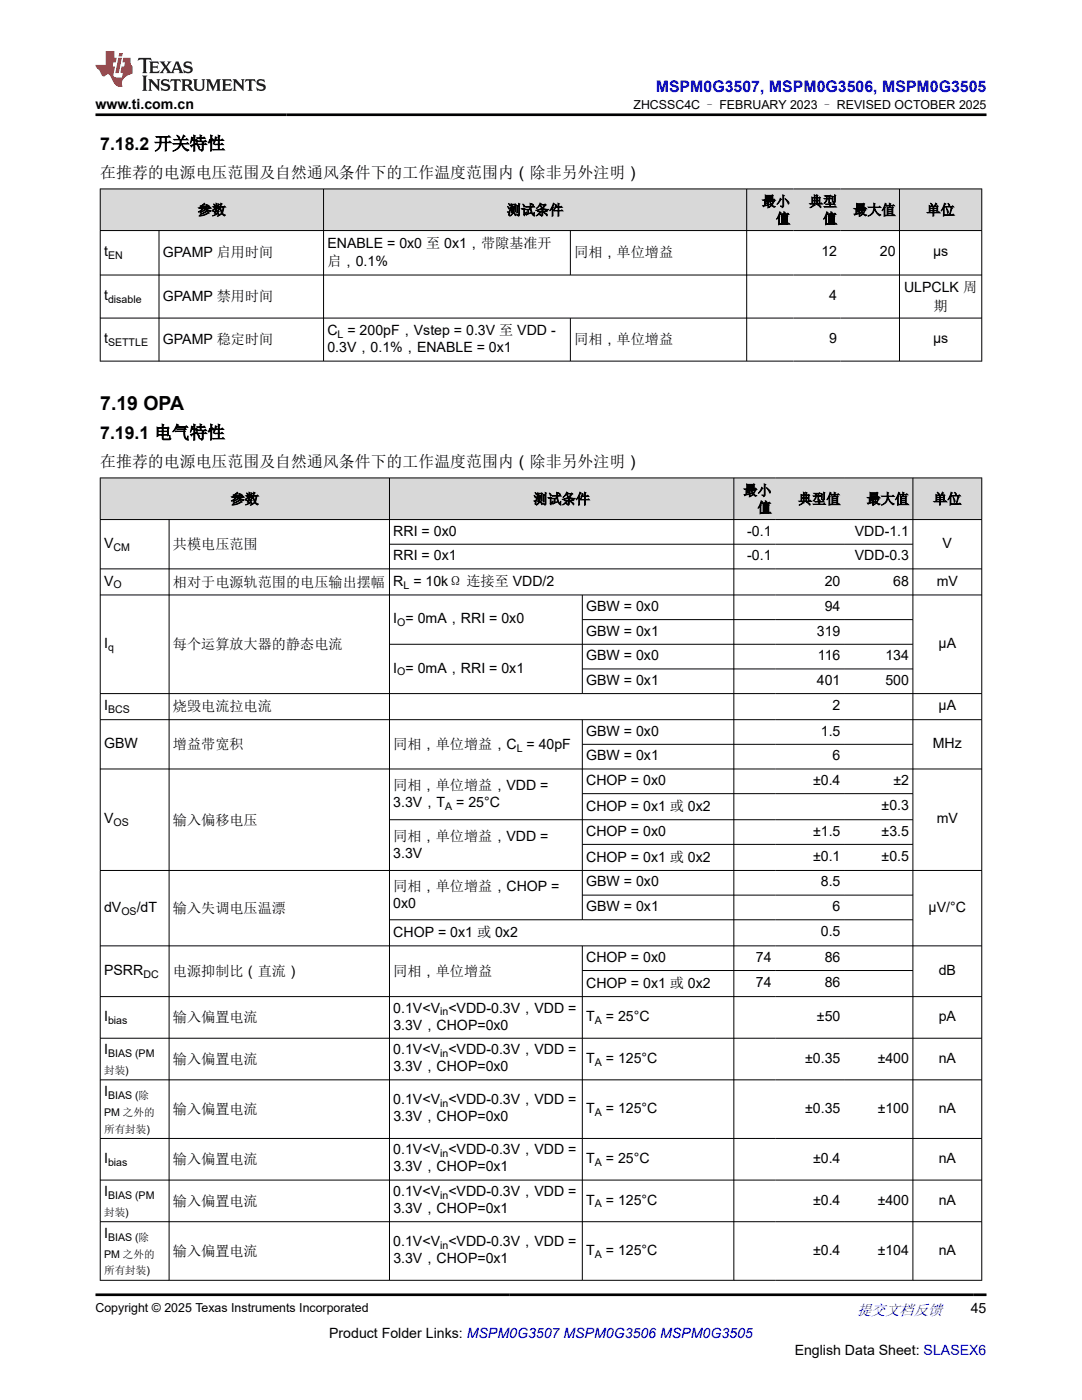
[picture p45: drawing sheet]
<svg xmlns="http://www.w3.org/2000/svg" width="216mm" height="279mm" viewBox="0 0 216 279" stroke-linecap="round" stroke-linejoin="round" font-family="sans-serif">
<defs><g id="words">
<text font-size="3.9" x="20" y="81.8">7.19 OPA</text>
<g font-size="3.5">
<text x="20" y="29.8">7.18.2 开关特性</text>
<text x="20" y="87.5">7.19.1 电气特性</text>
</g>
<text font-size="3.2" fill="#00f" x="130.9" y="18.3">MSPM0G3507, MSPM0G3506, MSPM0G3505</text>
<g font-size="3.2">
<text x="20" y="35.5">在推荐的电源电压范围及自然通风条件下的工作温度范围内（除非另外注明）</text>
<text x="20" y="93.2">在推荐的电源电压范围及自然通风条件下的工作温度范围内（除非另外注明）</text>
</g>
<text font-size="3" fill="#00f" x="171" y="262.4">提交文档反馈</text>
<g font-size="2.8">
<text x="19" y="21.7">www.ti.com.cn</text>
<text x="152" y="41.2">最小</text>
<text x="161.4" y="41.2">典型</text>
<text x="39.5" y="42.9">参数</text>
<text x="101.1" y="42.9">测试条件</text>
<text x="154.8" y="44.6">值</text>
<text x="164.2" y="44.6">值</text>
<text x="170.2" y="42.9">最大值</text>
<text x="184.9" y="42.9">单位</text>
<text x="20.8" y="51.2">t</text>
<text x="32.5" y="51.3">GPAMP 启用时间</text>
<text x="65.3" y="49.5">ENABLE = 0x0 至 0x1，带隙基准开</text>
<text x="65.3" y="53.2">启，0.1%</text>
<text x="114.6" y="51.3">同相，单位增益</text>
<text x="163.9" y="51.2">12</text>
<text x="175.6" y="51.2">20</text>
<text x="186.2" y="51.2">µs</text>
<text x="20.8" y="59.9">t</text>
<text x="165.5" y="59.9">4</text>
<text x="180.4" y="58.4">ULPCLK 周</text>
<text x="32.5" y="60.1">GPAMP 禁用时间</text>
<text x="186.3" y="62">期</text>
<text x="20.8" y="68.5">t</text>
<text x="32.5" y="68.6">GPAMP 稳定时间</text>
<text x="65.3" y="67">C = 200pF，Vstep = 0.3V 至 VDD -</text>
<text x="65.3" y="70.3">0.3V，0.1%，ENABLE = 0x1</text>
<text x="114.6" y="68.6">同相，单位增益</text>
<text x="165.5" y="68.5">9</text>
<text x="186.2" y="68.5">µs</text>
<text x="46" y="100.5">参数</text>
<text x="106.4" y="100.5">测试条件</text>
<text x="148.3" y="98.9">最小</text>
<text x="159.2" y="100.5">典型值</text>
<text x="172.9" y="100.5">最大值</text>
<text x="186.2" y="100.5">单位</text>
<text x="78.5" y="106.9">RRI = 0x0</text>
<text x="149.1" y="106.9">-0.1</text>
<text x="151.1" y="102.2">值</text>
<text x="170.6" y="106.9">VDD-1.1</text>
<text x="20.8" y="109.3">V</text>
<text x="34.5" y="109.6">共模电压范围</text>
<text x="78.5" y="111.8">RRI = 0x1</text>
<text x="149.1" y="111.8">-0.1</text>
<text x="170.6" y="111.8">VDD-0.3</text>
<text x="188.1" y="109.3">V</text>
<text x="20.8" y="116.9">V</text>
<text x="34.5" y="117.1">相对于电源轨范围的电压输出摆幅</text>
<text x="78.5" y="117">R = 10kΩ 连接至 VDD/2</text>
<text x="164.6" y="116.9">20</text>
<text x="178.3" y="116.9">68</text>
<text x="186.9" y="116.9">mV</text>
<text x="78.5" y="124.4">I = 0mA，RRI = 0x0</text>
<text x="117" y="121.9">GBW = 0x0</text>
<text x="164.6" y="121.9">94</text>
<text x="20.8" y="129.3">I</text>
<text x="34.5" y="129.6">每个运算放大器的静态电流</text>
<text x="117" y="126.8">GBW = 0x1</text>
<text x="117" y="131.8">GBW = 0x0</text>
<text x="163" y="126.8">319</text>
<text x="163.2" y="131.8">116</text>
<text x="176.7" y="131.8">134</text>
<text x="187.3" y="129.3">µA</text>
<text x="78.5" y="134.2">I = 0mA，RRI = 0x1</text>
<text x="117" y="136.7">GBW = 0x1</text>
<text x="163" y="136.7">401</text>
<text x="176.7" y="136.7">500</text>
<text x="20.8" y="141.8">I</text>
<text x="34.5" y="141.9">烧毁电流拉电流</text>
<text x="166.1" y="141.8">2</text>
<text x="187.3" y="141.8">µA</text>
<text x="20.8" y="149.3">GBW</text>
<text x="34.5" y="149.6">增益带宽积</text>
<text x="78.5" y="149.4">同相，单位增益，C = 40pF</text>
<text x="117" y="146.8">GBW = 0x0</text>
<text x="163.8" y="146.8">1.5</text>
<text x="186.1" y="149.3">MHz</text>
<text x="117" y="151.7">GBW = 0x1</text>
<text x="166.1" y="151.7">6</text>
<text x="78.5" y="157.7">同相，单位增益，VDD =</text>
<text x="78.5" y="161.1">3.3V，T</text>
<text x="91" y="161.1">= 25°C</text>
<text x="117" y="156.7">CHOP = 0x0</text>
<text x="117" y="161.9">CHOP = 0x1 或 0x2</text>
<text x="162.2" y="156.7">±0.4</text>
<text x="175.9" y="161.7">±0.3</text>
<text x="178.3" y="156.7">±2</text>
<text x="20.8" y="164.3">V</text>
<text x="34.5" y="164.6">输入偏移电压</text>
<text x="78.5" y="167.8">同相，单位增益，VDD =</text>
<text x="117" y="166.8">CHOP = 0x0</text>
<text x="162.2" y="166.8">±1.5</text>
<text x="175.9" y="166.8">±3.5</text>
<text x="186.9" y="164.3">mV</text>
<text x="78.5" y="171.2">3.3V</text>
<text x="117" y="172">CHOP = 0x1 或 0x2</text>
<text x="162.2" y="171.8">±0.1</text>
<text x="175.9" y="171.8">±0.5</text>
<text x="78.5" y="177.8">同相，单位增益，CHOP =</text>
<text x="117" y="176.9">GBW = 0x0</text>
<text x="163.8" y="176.9">8.5</text>
<text x="20.8" y="182">dV</text>
<text x="27.3" y="182">/dT</text>
<text x="34.5" y="182.3">输入失调电压温漂</text>
<text x="78.5" y="181.2">0x0</text>
<text x="117" y="181.8">GBW = 0x1</text>
<text x="166.1" y="181.8">6</text>
<text x="185.3" y="182">µV/°C</text>
<text x="78.5" y="187">CHOP = 0x1 或 0x2</text>
<text x="117" y="192">CHOP = 0x0</text>
<text x="150.8" y="192">74</text>
<text x="163.8" y="186.9">0.5</text>
<text x="164.6" y="192">86</text>
<text x="20.8" y="194.6">PSRR</text>
<text x="34.5" y="194.7">电源抑制比（直流）</text>
<text x="78.5" y="194.7">同相，单位增益</text>
<text x="117" y="197.2">CHOP = 0x1 或 0x2</text>
<text x="150.8" y="197">74</text>
<text x="164.6" y="197">86</text>
<text x="187.3" y="194.6">dB</text>
<text x="20.8" y="203.8">I</text>
<text x="78.5" y="202.1">0.1V&lt;V &lt;VDD-0.3V，VDD =</text>
<text x="117" y="203.8">T</text>
<text x="120.9" y="203.8">= 25°C</text>
<text x="163" y="203.8">±50</text>
<text x="187.3" y="203.8">pA</text>
<text x="34.5" y="204.1">输入偏置电流</text>
<text x="78.5" y="205.5">3.3V，CHOP=0x0</text>
<text x="20.8" y="210.4">I</text>
<text x="34.5" y="212.4">输入偏置电流</text>
<text x="78.5" y="210.4">0.1V&lt;V &lt;VDD-0.3V，VDD =</text>
<text x="78.5" y="213.8">3.3V，CHOP=0x0</text>
<text x="117" y="212.1">T</text>
<text x="120.9" y="212.1">= 125°C</text>
<text x="160.7" y="212.1">±0.35</text>
<text x="175.1" y="212.1">±400</text>
<text x="187.3" y="212.1">nA</text>
<text x="20.8" y="218.7">I</text>
<text x="78.5" y="220.4">0.1V&lt;V &lt;VDD-0.3V，VDD =</text>
<text x="34.5" y="222.4">输入偏置电流</text>
<text x="78.5" y="223.8">3.3V，CHOP=0x0</text>
<text x="117" y="222.1">T</text>
<text x="120.9" y="222.1">= 125°C</text>
<text x="160.7" y="222.1">±0.35</text>
<text x="175.1" y="222.1">±100</text>
<text x="187.3" y="222.1">nA</text>
<text x="20.8" y="232.1">I</text>
<text x="34.5" y="232.4">输入偏置电流</text>
<text x="78.5" y="230.4">0.1V&lt;V &lt;VDD-0.3V，VDD =</text>
<text x="78.5" y="233.8">3.3V，CHOP=0x1</text>
<text x="117" y="232.1">T</text>
<text x="120.9" y="232.1">= 25°C</text>
<text x="162.2" y="232.1">±0.4</text>
<text x="187.3" y="232.1">nA</text>
<text x="20.8" y="238.7">I</text>
<text x="78.5" y="238.7">0.1V&lt;V &lt;VDD-0.3V，VDD =</text>
<text x="34.5" y="240.7">输入偏置电流</text>
<text x="78.5" y="242.1">3.3V，CHOP=0x1</text>
<text x="117" y="240.4">T</text>
<text x="120.9" y="240.4">= 125°C</text>
<text x="162.2" y="240.4">±0.4</text>
<text x="175.1" y="240.4">±400</text>
<text x="187.3" y="240.4">nA</text>
<text x="20.8" y="247">I</text>
<text x="34.5" y="250.7">输入偏置电流</text>
<text x="78.5" y="248.7">0.1V&lt;V &lt;VDD-0.3V，VDD =</text>
<text x="117" y="250.4">T</text>
<text x="120.9" y="250.4">= 125°C</text>
<text x="162.2" y="250.4">±0.4</text>
<text x="175.1" y="250.4">±104</text>
<text x="187.3" y="250.4">nA</text>
<text x="78.5" y="252.1">3.3V，CHOP=0x1</text>
<text x="193.7" y="262.1">45</text>
<text x="65.7" y="266.9">Product Folder Links: MSPM0G3507 MSPM0G3506 MSPM0G3505</text>
<text x="158.6" y="270.3">English Data Sheet: SLASEX6</text>
</g>
<g font-size="2.5">
<text x="126.4" y="21.8">ZHCSSC4C – FEBRUARY 2023 – REVISED OCTOBER 2025</text>
<text x="19" y="261.8">Copyright © 2025 Texas Instruments Incorporated</text>
</g>
<g font-size="2.1">
<text x="21.6" y="51.7">EN</text>
<text x="21.6" y="60.5">disable</text>
<text x="21.6" y="69.1">SETTLE</text>
<text x="67.4" y="67.5">L</text>
<text x="22.6" y="109.9">CM</text>
<text x="22.6" y="117.4">O</text>
<text x="80.5" y="117.6">L</text>
<text x="79.3" y="125">O</text>
<text x="21.6" y="129.9">q</text>
<text x="79.3" y="134.8">O</text>
<text x="21.6" y="142.3">BCS</text>
<text x="103.1" y="150">L</text>
<text x="88.8" y="161.7">A</text>
<text x="22.6" y="164.9">OS</text>
<text x="24.2" y="182.5">OS</text>
<text x="28.6" y="195.1">DC</text>
<text x="87.8" y="202.6">in</text>
<text x="21.6" y="204.3">bias</text>
<text x="118.7" y="204.3">A</text>
<text x="20.8" y="214.3">封装)</text>
<text x="21.6" y="211">BIAS (PM</text>
<text x="87.8" y="211">in</text>
<text x="118.7" y="212.6">A</text>
<text x="21.6" y="219.3">BIAS (除</text>
<text x="87.8" y="221">in</text>
<text x="20.8" y="222.7">PM 之外的</text>
<text x="20.8" y="226">所有封装)</text>
<text x="118.7" y="222.7">A</text>
<text x="21.6" y="232.7">bias</text>
<text x="87.8" y="231">in</text>
<text x="118.7" y="232.7">A</text>
<text x="21.6" y="239.3">BIAS (PM</text>
<text x="87.8" y="239.3">in</text>
<text x="20.8" y="242.7">封装)</text>
<text x="118.7" y="241">A</text>
<text x="20.8" y="251">PM 之外的</text>
<text x="21.6" y="247.6">BIAS (除</text>
<text x="87.8" y="249.3">in</text>
<text x="118.7" y="251">A</text>
<text x="20.8" y="254.3">所有封装)</text>
</g>
</g></defs>
<g fill="#d8d8d8">
<path d="M20 37.7h175.9v8.3h-175.9z" fill-rule="evenodd"/>
<path d="M20.1 37.8h44.4v8.2h-44.4z" fill-rule="evenodd"/>
<path d="M64.6 37.8h84.3v8.2h-84.3z" fill-rule="evenodd"/>
<path d="M149.1 37.8h9.3v8.2h-9.3z" fill-rule="evenodd"/>
<path d="M158.4 37.8h9.4v8.2h-9.4z" fill-rule="evenodd"/>
<path d="M167.8 37.8h11.6v8.2h-11.6z" fill-rule="evenodd"/>
<path d="M179.5 37.8h16.3v8.2h-16.3z" fill-rule="evenodd"/>
</g>
<g fill="none" stroke="#000" stroke-width=".2">
<path d="M19.9 37.7h176.1M20 37.6v34.5M64.6 37.6v34.5M149 37.6v34.5M179.5 37.6v34.5M195.9 37.6v34.5M19.9 46h176.1M19.9 54.9h176.1M31.7 46v26.1M113.8 46v8.9M19.9 63.5h176.1M19.9 72.1h176.1"/>
<path d="M113.8 63.5v8.6"/>
</g>
<g fill="#d8d8d8">
<path d="M20 95.4h175.9v8.3h-175.9z" fill-rule="evenodd"/>
<path d="M20.1 95.4h57.6v8.2h-57.6z" fill-rule="evenodd"/>
<path d="M77.8 95.4h68.6v8.2h-68.6z" fill-rule="evenodd"/>
<path d="M146.5 95.4h8.2v8.2h-8.2z" fill-rule="evenodd"/>
<path d="M154.7 95.4h13.7v8.2h-13.7z" fill-rule="evenodd"/>
<path d="M168.4 95.4h13.7v8.2h-13.7z" fill-rule="evenodd"/>
<path d="M182.2 95.4h13.6v8.2h-13.6z" fill-rule="evenodd"/>
</g>
<g fill="none" stroke="#000" stroke-width=".2">
<path d="M19.9 95.4h176.1M20 95.3v160.3M77.7 95.3v160.3M146.4 95.3v160.3M182.2 95.3v160.3M195.9 95.3v160.3M19.9 103.7h176.1M19.9 113.5h176.1M19.9 118.7h176.1M33.7 103.7v151.9M77.7 108.6h104.5M116.2 118.7v19.8"/>
<path d="M19.9 138.4h176.1M77.7 128.6h104.5M116.2 123.7h66M116.2 133.5h66M19.9 143.6h176.1M19.9 153.5h176.1M116.2 143.6v40M116.2 148.5h66M116.2 158.4h66M19.9 173.7h176.1M77.7 163.6h104.5M116.2 168.5h66"/>
<path d="M116.2 178.6h66M19.9 188.8h176.1M19.9 198.9h176.1M116.2 188.8v66.8M116.2 193.7h66M182.2 183.6h-104.5M19.9 207.2h176.1M19.9 215.5h176.1M19.9 227.2h176.1M19.9 235.5h176.1M19.9 243.8h176.1M19.9 255.5h176.1"/>
</g>
<path d="M27.7 11.6l-.2 .5 .5-.2h.6v.1v2.2l-.2 .4h1l-.2-.4v-2.2v-.1h.5l.5 .2-.1-.5zM29.8 12.3l.2 .4v1.5l-.2 .4h1.9l.1-.6a1.08 1.08 0 0 1-1.3 .2v-.7h.6l.4 .2v-.7l-.4 .2h-.6v-.5l.2-.2a1 1 0 0 1 1 .3l-.1-.5zM31.8 12.3l1 1.1-1 1.2h.9l-.2-.2 .4-.8 .5 .8-.2 .2h1.6l-.2-.2 .1-.5h1l.1 .5-.1 .2h.9l-.2-.3-.8-2h-.5l-1 2.2-.8-1.1 .9-1.1h-.8l.2 .2-.5 .6-.3-.6 .1-.2zM35.2 12.7l.4 1h-.8zM36.8 12.4a.65 .65 0 0 0-.2 .7 .65 .65 0 0 0 .6 .5l.7 .1 .1 .3a.79 .79 0 0 1-.7 .4 .79 .79 0 0 1-.7-.5l.1 .7 .2-.1a.93 .93 0 0 0 1.1 .1 .93 .93 0 0 0 .4-1 1.46 1.46 0 0 0-1.2-.6l-.1-.3a1.09 1.09 0 0 1 1.2 .2l-.2-.6-.1 .1-.6-.2zM28.4 15.1l.2 .4v2.2l-.2 .4h1l-.2-.4v-2.2l.2-.4zM29.6 15.8l.2 .4v1.5l-.2 .4h.8l-.3-.4v-1.3l1.7 1.8v-2l.2-.4h-.8l.2 .2 .1 1.1-1.2-1.3zM32.3 15.9a.65 .65 0 0 0-.2 .8 .65 .65 0 0 0 .7 .4l.6 .2 .1 .2a.79 .79 0 0 1-.7 .4 .79 .79 0 0 1-.7-.5l.1 .7 .2-.1a.93 .93 0 0 0 1.1 .1 .93 .93 0 0 0 .4-.9 1.46 1.46 0 0 0-1.2-.6l-.1-.4a1.09 1.09 0 0 1 1.2 .2l-.2-.6-.1 .1-.6-.1zM34.1 15.8l-.1 .6a.63 .63 0 0 1 .7-.3l.1 1.6-.3 .4h1l-.2-.4v-1.6a.66 .66 0 0 1 .8 .3l-.1-.6zM36.2 15.8l.2 .4v1.5l-.2 .4h.9l-.2-.2v-.7h.5l.1 .2a.79 .79 0 0 0 1.2 .6l-1-.9a.61 .61 0 0 0 .6-.6 .61 .61 0 0 0-.5-.7zM36.9 16.1h.2a.47 .47 0 0 1 .5 .1 .47 .47 0 0 1 .1 .5l-.2 .1-.6 .1zM38.5 15.8l.2 .2a2.27 2.27 0 0 0 .4 2 1.04 1.04 0 0 0 1.7-.7v-1.3l.2-.2h-.8l.2 .4v1.1a.6 .6 0 0 1-.6 .6 .6 .6 0 0 1-.6-.6v-1.1l.3-.4zM41.1 15.8l.2 .4v1.5l-.2 .4h.7l-.2-.4v-1.4l.9 1.9 .8-1.9v1.4l-.2 .4h1l-.3-.4v-1.5l.3-.4h-.8l-.7 1.5-.7-1.5zM44.3 15.8l.2 .4v1.5l-.2 .4h1.9l.1-.6a1.09 1.09 0 0 1-1.3 .2v-.7h.6l.4 .2v-.6l-.4 .2h-.6v-.6l.2-.1a1.01 1.01 0 0 1 1 .3l-.1-.6zM46.4 15.8l.3 .4v1.5l-.3 .4h.8l-.2-.4v-1.3l1.6 1.8v-2l.2-.4h-.7l.2 .2v1.1l-1.2-1.3zM49 15.8l-.1 .6a.63 .63 0 0 1 .8-.3v1.6l-.3 .4h1l-.2-.4v-1.6a.66 .66 0 0 1 .8 .3l-.1-.6zM51.4 15.9a.65 .65 0 0 0-.2 .8 .65 .65 0 0 0 .6 .4l.6 .2 .2 .2a.79 .79 0 0 1-.8 .4 .79 .79 0 0 1-.6-.5l.1 .7 .2-.1a.93 .93 0 0 0 1 .1 .93 .93 0 0 0 .5-.9 1.46 1.46 0 0 0-1.3-.6l-.1-.4a1.09 1.09 0 0 1 1.3 .2l-.2-.6-.2 .1-.5-.1z" fill="#231f20"/>
<path d="M21.1 10.2v2.8h-2.1l.1 .3 .9 1a.95 .95 0 0 0 .9 .9 .59 .59 0 0 1 .6-.4 .59 .59 0 0 1 .5 .4l.4 .7a1.59 1.59 0 0 0 2.1 1.4 1.61 1.61 0 0 1 1-2.3l1-.3-.1-1.5a1.59 1.59 0 0 1-.4-1.7h-1.4l-.2 .9h.5l-.1 .9h-.5l-.2 1v.2l.4 .1-.2 .9h-.6a.73 .73 0 0 1-1.1-.7l.3-1.5h-.5l.2-.9h.5l.2-.9h-.5v-1.3zM23.6 11.5l-.6 3.1h.7l.6-3.1zM23.8 10.6l-.1 .6h.7l.1-.6z" fill="#ed1c24"/>
<path d="M19 22.9h177.8M19 258.4h177.8" fill="none" stroke="#000" stroke-width=".53"/>
<use href="#words"/>
</svg>
